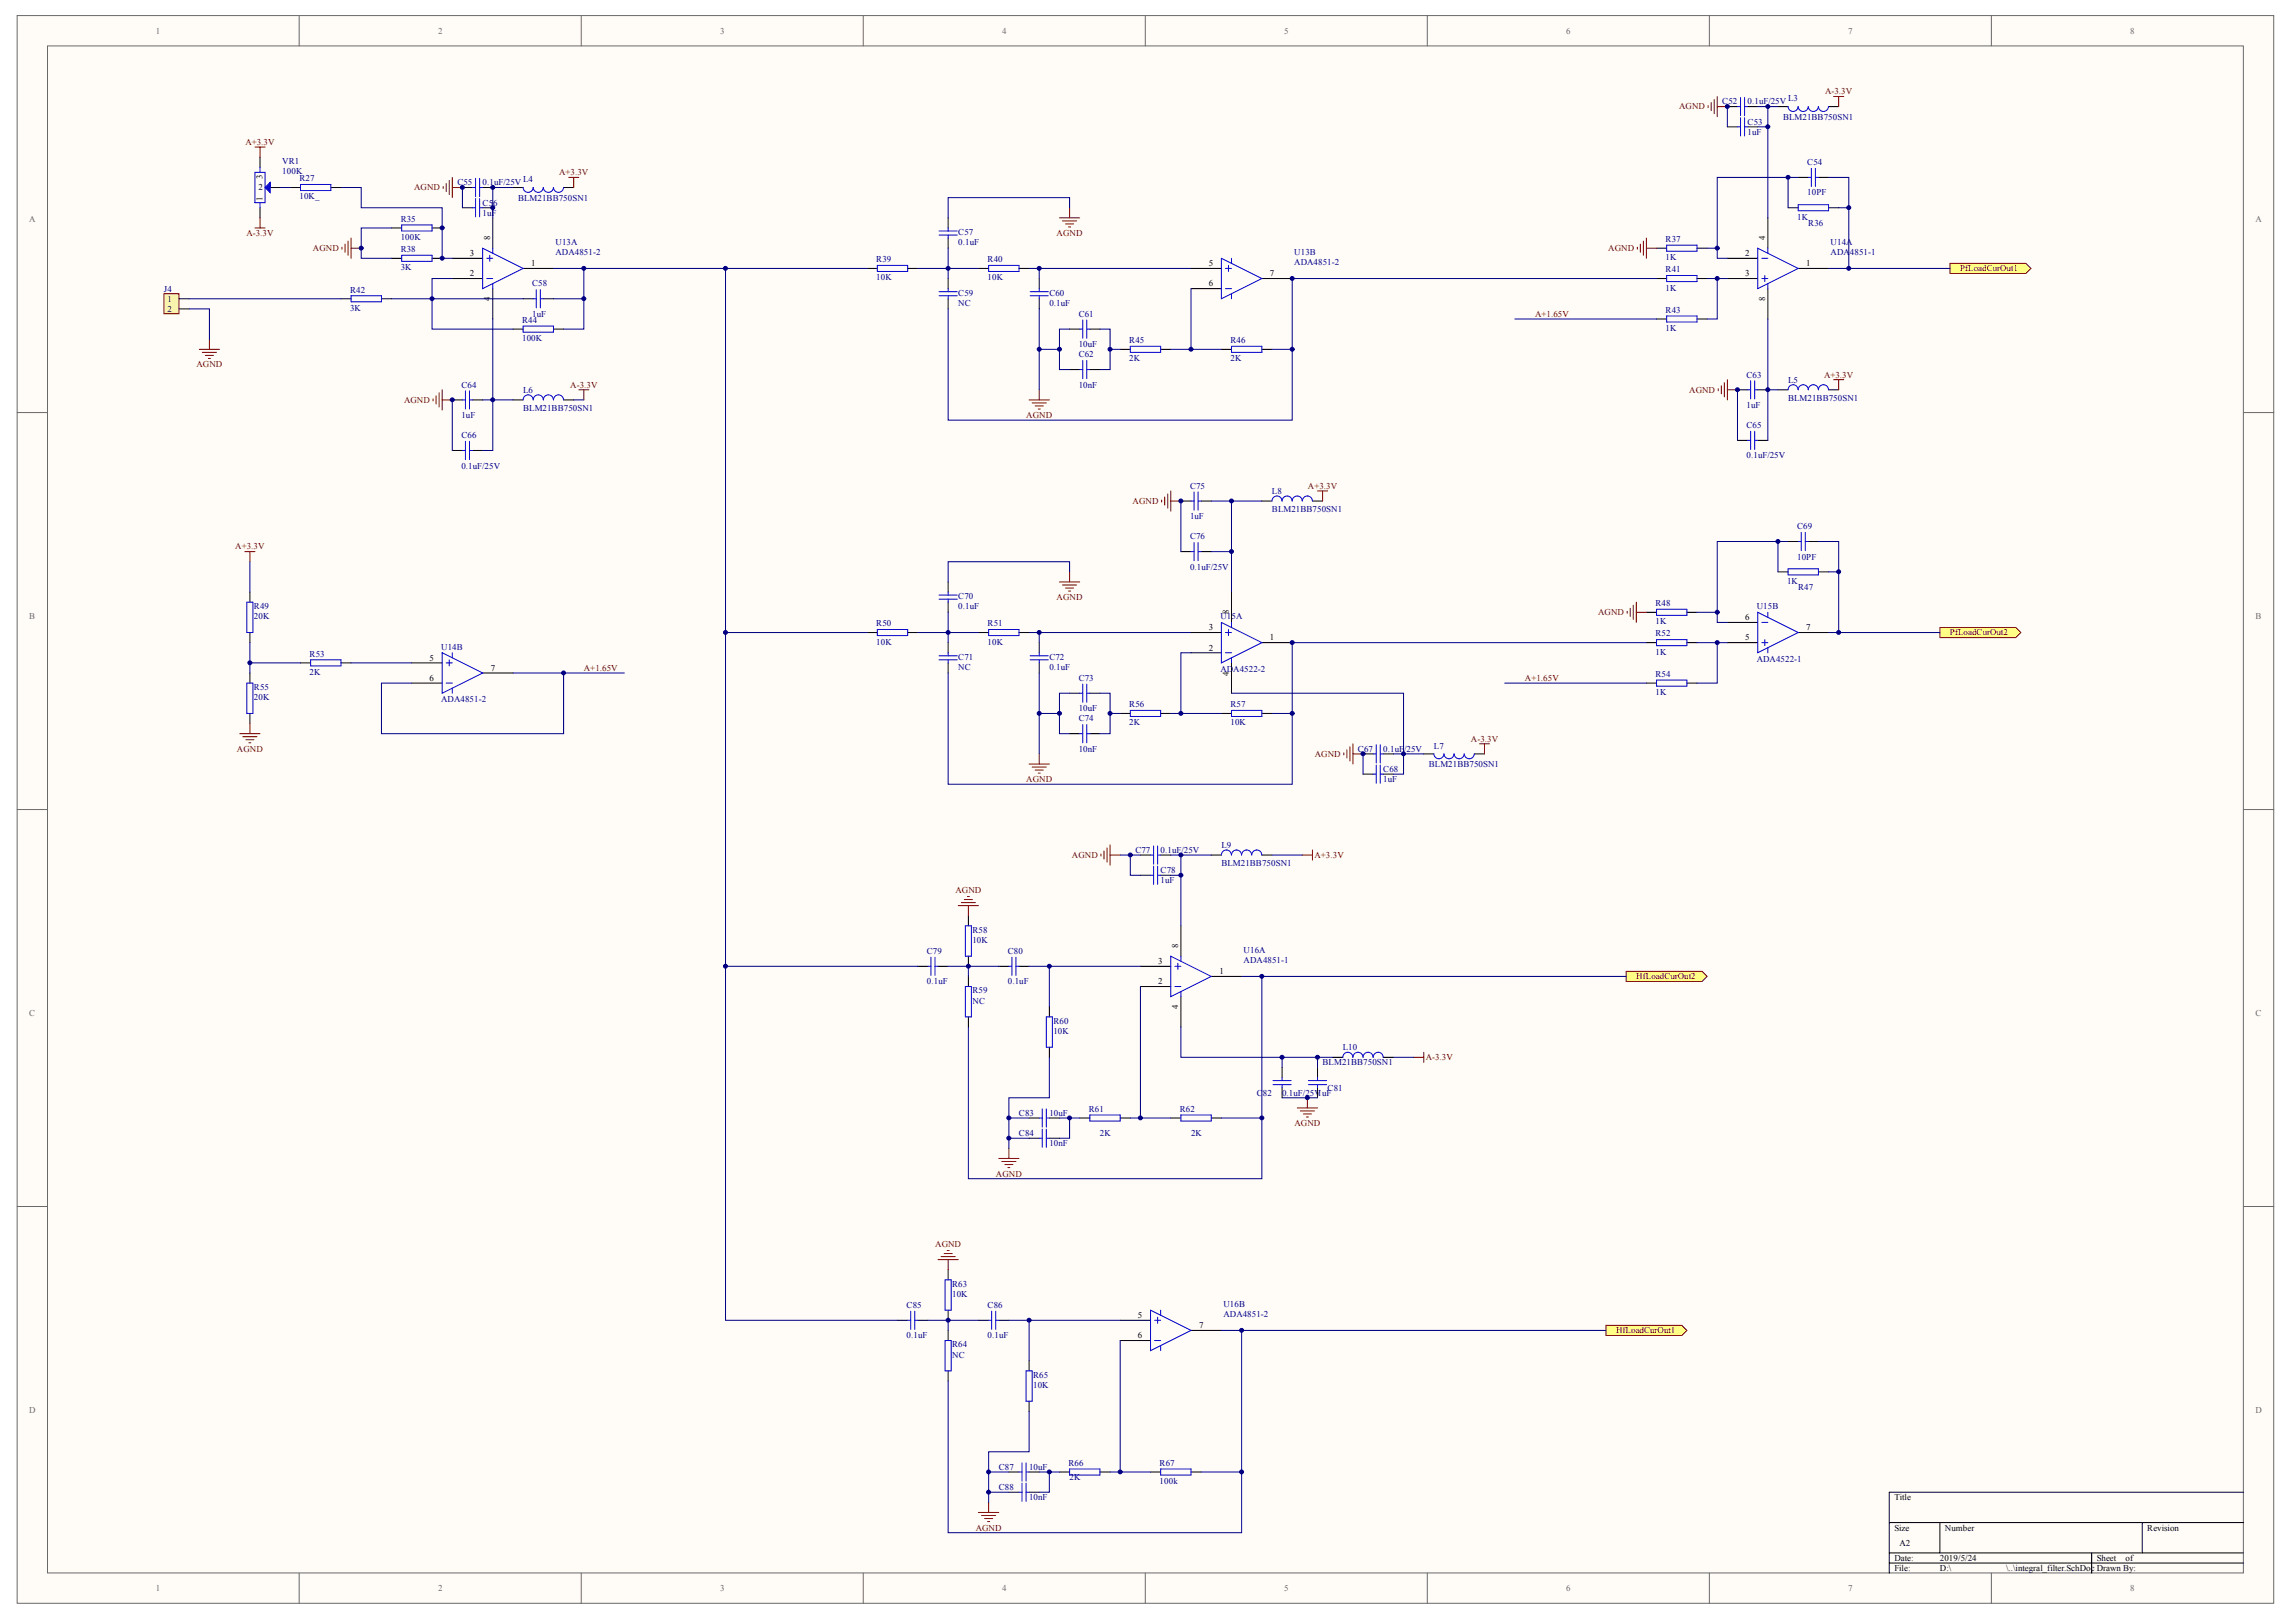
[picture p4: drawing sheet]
<svg xmlns="http://www.w3.org/2000/svg" width="297mm" height="210mm" viewBox="0 0 297 210" stroke-linecap="round" stroke-linejoin="round" font-family="sans-serif">
<defs><g id="words">
<g font-size="1.2" fill="#696969">
<text x="20.2" y="4.4">1</text>
<text x="56.7" y="4.4">2</text>
<text x="93.2" y="4.4">3</text>
<text x="129.6" y="4.4">4</text>
<text x="166.1" y="4.4">5</text>
<text x="202.6" y="4.4">6</text>
<text x="239.1" y="4.4">7</text>
<text x="275.6" y="4.4">8</text>
<text x="3.8" y="28.7">A</text>
<text x="291.8" y="28.7">A</text>
<text x="3.8" y="80.1">B</text>
<text x="291.8" y="80.1">B</text>
<text x="3.8" y="131.5">C</text>
<text x="291.8" y="131.5">C</text>
<text x="3.8" y="182.8">D</text>
<text x="291.8" y="182.8">D</text>
<text x="20.2" y="205.9">1</text>
<text x="56.7" y="205.9">2</text>
<text x="93.2" y="205.9">3</text>
<text x="129.6" y="205.9">4</text>
<text x="166.1" y="205.9">5</text>
<text x="202.6" y="205.9">6</text>
<text x="239.1" y="205.9">7</text>
<text x="275.6" y="205.9">8</text>
</g>
<g font-size="1.2" fill="#800000">
<text x="217.2" y="14.2">AGND</text>
<text x="236.1" y="12.2">A-3.3V</text>
<text x="31.7" y="18.7">A+3.3V</text>
<text x="72.3" y="22.7">A+3.3V</text>
<text x="53.6" y="24.6">AGND</text>
<text x="31.9" y="30.5">A-3.3V</text>
<text x="40.5" y="32.5">AGND</text>
<text x="136.7" y="30.5">AGND</text>
<text x="208.1" y="32.5">AGND</text>
<text x="253.6" y="35.1">PfLoadCurOut1</text>
<text x="198.6" y="41">A+1.65V</text>
<text x="25.4" y="47.5">AGND</text>
<text x="52.3" y="52.1">AGND</text>
<text x="73.8" y="50.2">A-3.3V</text>
<text x="218.5" y="50.8">AGND</text>
<text x="236" y="48.9">A+3.3V</text>
<text x="132.8" y="54.1">AGND</text>
<text x="146.5" y="65.2">AGND</text>
<text x="169.2" y="63.3">A+3.3V</text>
<text x="30.4" y="71.1">A+3.3V</text>
<text x="136.7" y="77.6">AGND</text>
<text x="206.8" y="79.6">AGND</text>
<text x="252.3" y="82.2">PfLoadCurOut2</text>
<text x="75.5" y="86.8">A+1.65V</text>
<text x="197.3" y="88.1">A+1.65V</text>
<text x="190.3" y="96">A-3.3V</text>
<text x="30.7" y="97.3">AGND</text>
<text x="132.8" y="101.2">AGND</text>
<text x="170.1" y="97.9">AGND</text>
<text x="138.7" y="111">AGND</text>
<text x="170.1" y="111">A+3.3V</text>
<text x="123.6" y="115.6">AGND</text>
<text x="211.7" y="126.7">HfLoadCurOut2</text>
<text x="184.5" y="137.2">A-3.3V</text>
<text x="167.5" y="145.7">AGND</text>
<text x="128.8" y="152.3">AGND</text>
<text x="121" y="161.4">AGND</text>
<text x="209.1" y="172.5">HfLoadCurOut1</text>
<text x="126.2" y="198.1">AGND</text>
</g>
<g font-size="1.2" fill="#000080">
<text x="222.8" y="13.5">C52</text>
<text x="226.1" y="13.5">0.1uF/25V</text>
<text x="226.1" y="16.1">C53</text>
<text x="226.1" y="17.4">1uF</text>
<text x="230.7" y="15.5">BLM21BB750SN1</text>
<text x="231.3" y="13.1">L3</text>
<text x="36.5" y="21.2">VR1</text>
<text x="36.5" y="22.5">100K</text>
<text x="38.7" y="23.5">R27</text>
<text x="59.2" y="24">C55</text>
<text x="62.4" y="24">0.1uF/25V</text>
<text x="67.7" y="23.6">L4</text>
<text x="233.8" y="21.4">C54</text>
<text x="38.7" y="25.8">10K_</text>
<text x="51.8" y="28.7">R35</text>
<text x="62.4" y="26.6">C5</text>
<text x="62.4" y="27.9">1uF</text>
<text x="63.8" y="26.6">6</text>
<text x="67" y="25.9">BLM21BB750SN1</text>
<text x="232.5" y="28.4">1K</text>
<text x="233.8" y="25.3">10PF</text>
<text x="233.9" y="29.2">R36</text>
<text x="51.8" y="32.6">R38</text>
<text x="51.8" y="35">3K</text>
<text x="51.8" y="31.1">100K</text>
<text x="71.9" y="31.7">U13A</text>
<text x="71.9" y="33">ADA4851-2</text>
<text x="113.4" y="33.9">R39</text>
<text x="124" y="30.4">C57</text>
<text x="124" y="31.7">0.1uF</text>
<text x="127.8" y="33.9">R40</text>
<text x="167.4" y="33">U13B</text>
<text x="167.4" y="34.3">ADA4851-2</text>
<text x="215.5" y="31.3">R37</text>
<text x="215.5" y="33.7">1K</text>
<text x="215.5" y="35.2">R41</text>
<text x="236.8" y="31.7">U14A</text>
<text x="236.8" y="33">ADA4851-1</text>
<text x="21.2" y="37.7">J4</text>
<text x="45.3" y="37.9">R42</text>
<text x="45.3" y="40.2">3K</text>
<text x="67.5" y="41.8">R44</text>
<text x="68.9" y="37.1">C58</text>
<text x="68.9" y="41">1uF</text>
<text x="113.4" y="36.3">10K</text>
<text x="124" y="38.3">C59</text>
<text x="124" y="39.6">NC</text>
<text x="127.8" y="36.3">10K</text>
<text x="135.8" y="38.3">C60</text>
<text x="135.8" y="39.6">0.1uF</text>
<text x="139.6" y="41">C61</text>
<text x="215.5" y="37.6">1K</text>
<text x="215.5" y="40.5">R43</text>
<text x="67.5" y="44.1">100K</text>
<text x="139.6" y="44.9">10uF</text>
<text x="139.6" y="46.2">C62</text>
<text x="146.1" y="44.4">R45</text>
<text x="146.1" y="46.8">2K</text>
<text x="159.2" y="44.4">R46</text>
<text x="159.2" y="46.8">2K</text>
<text x="215.5" y="42.8">1K</text>
<text x="59.7" y="50.2">C64</text>
<text x="67.7" y="50.8">L6</text>
<text x="67.7" y="53.2">BLM21BB750SN1</text>
<text x="139.6" y="50.2">10nF</text>
<text x="226" y="48.9">C63</text>
<text x="226" y="52.8">1uF</text>
<text x="231.3" y="49.5">L5</text>
<text x="231.3" y="51.9">BLM21BB750SN1</text>
<text x="59.7" y="56.7">C66</text>
<text x="59.7" y="54.1">1uF</text>
<text x="226" y="55.4">C65</text>
<text x="226" y="59.3">0.1uF/25V</text>
<text x="59.7" y="60.6">0.1uF/25V</text>
<text x="154" y="63.3">C75</text>
<text x="164.6" y="63.9">L8</text>
<text x="154" y="69.8">C76</text>
<text x="154" y="67.2">1uF</text>
<text x="164.6" y="66.3">BLM21BB750SN1</text>
<text x="232.5" y="68.5">C69</text>
<text x="124" y="77.5">C70</text>
<text x="154" y="73.7">0.1uF/25V</text>
<text x="231.2" y="75.6">1K</text>
<text x="232.5" y="72.4">10PF</text>
<text x="232.6" y="76.3">R47</text>
<text x="32.9" y="78.8">R49</text>
<text x="32.9" y="80.1">20K</text>
<text x="113.4" y="81.1">R50</text>
<text x="113.4" y="83.4">10K</text>
<text x="124" y="78.8">0.1uF</text>
<text x="127.8" y="81.1">R51</text>
<text x="127.8" y="83.4">10K</text>
<text x="157.9" y="80.1">U15A</text>
<text x="214.2" y="78.4">R48</text>
<text x="214.2" y="80.8">1K</text>
<text x="214.2" y="82.4">R52</text>
<text x="227.3" y="78.8">U15B</text>
<text x="32.9" y="89.3">R55</text>
<text x="40.1" y="85">R53</text>
<text x="40.1" y="87.3">2K</text>
<text x="57.1" y="84.1">U14B</text>
<text x="124" y="85.4">C71</text>
<text x="124" y="86.7">NC</text>
<text x="135.8" y="85.4">C72</text>
<text x="135.8" y="86.7">0.1uF</text>
<text x="139.6" y="88.1">C73</text>
<text x="157.9" y="86.9">ADA4522-2</text>
<text x="214.2" y="84.7">1K</text>
<text x="214.2" y="87.6">R54</text>
<text x="214.2" y="90">1K</text>
<text x="227.3" y="85.6">ADA4522-1</text>
<text x="32.9" y="90.6">20K</text>
<text x="57.1" y="90.9">ADA4851-2</text>
<text x="139.6" y="92">10uF</text>
<text x="139.6" y="93.4">C74</text>
<text x="146.1" y="91.5">R56</text>
<text x="146.1" y="93.9">2K</text>
<text x="159.2" y="91.5">R57</text>
<text x="159.2" y="93.9">10K</text>
<text x="139.6" y="97.3">10nF</text>
<text x="175.7" y="97.3">C67</text>
<text x="179" y="97.3">0.1uF</text>
<text x="179" y="99.9">C68</text>
<text x="179" y="101.2">1uF</text>
<text x="181.6" y="97.3">/25V</text>
<text x="184.9" y="99.2">BLM21BB750SN1</text>
<text x="185.5" y="96.9">L7</text>
<text x="146.9" y="110.4">C77</text>
<text x="150.2" y="110.4">0.1uF/25V</text>
<text x="150.2" y="113">C78</text>
<text x="158" y="109.7">L9</text>
<text x="158" y="112.1">BLM21BB750SN1</text>
<text x="150.2" y="114.3">1uF</text>
<text x="119.9" y="123.5">C79</text>
<text x="125.8" y="120.7">R58</text>
<text x="125.8" y="122">10K</text>
<text x="130.4" y="123.5">C80</text>
<text x="160.9" y="123.3">U16A</text>
<text x="160.9" y="124.6">ADA4851-1</text>
<text x="119.9" y="127.4">0.1uF</text>
<text x="125.8" y="128.6">R59</text>
<text x="125.8" y="129.9">NC</text>
<text x="130.4" y="127.4">0.1uF</text>
<text x="136.3" y="132.5">R60</text>
<text x="136.3" y="133.8">10K</text>
<text x="171.1" y="137.9">BLM21BB750SN1</text>
<text x="173.7" y="135.9">L10</text>
<text x="140.9" y="143.9">R61</text>
<text x="152.6" y="143.9">R62</text>
<text x="162.6" y="141.8">C</text>
<text x="163.4" y="141.8">82</text>
<text x="165.9" y="141.8">0.1uF/25V1uF</text>
<text x="171.8" y="141.1">C81</text>
<text x="131.8" y="144.4">C83</text>
<text x="131.8" y="147">C84</text>
<text x="135.8" y="144.4">10uF</text>
<text x="135.8" y="148.3">10nF</text>
<text x="142.3" y="147">2K</text>
<text x="154.1" y="147">2K</text>
<text x="123.2" y="166.5">R63</text>
<text x="123.2" y="167.8">10K</text>
<text x="117.3" y="169.3">C85</text>
<text x="117.3" y="173.2">0.1uF</text>
<text x="127.8" y="169.3">C86</text>
<text x="127.8" y="173.2">0.1uF</text>
<text x="158.3" y="169.1">U16B</text>
<text x="158.3" y="170.4">ADA4851-2</text>
<text x="123.2" y="174.4">R64</text>
<text x="123.2" y="175.7">NC</text>
<text x="133.7" y="178.3">R65</text>
<text x="133.7" y="179.6">10K</text>
<text x="129.2" y="190.2">C87</text>
<text x="133.1" y="190.2">10uF</text>
<text x="138.2" y="189.7">R66</text>
<text x="138.4" y="191.5">2K</text>
<text x="150" y="189.7">R67</text>
<text x="129.2" y="192.8">C88</text>
<text x="133.1" y="194.1">10nF</text>
<text x="150" y="192">100k</text>
</g>
<g font-size="1.2">
<text x="33.4" y="24.6">2</text>
<text x="60.8" y="33.1">3</text>
<text x="60.8" y="35.8">2</text>
<text x="68.7" y="34.5">1</text>
<text x="156.4" y="34.5">5</text>
<text x="164.3" y="35.8">7</text>
<text x="225.8" y="35.8">3</text>
<text x="225.8" y="33.1">2</text>
<text x="233.7" y="34.5">1</text>
<text x="21.7" y="39">1</text>
<text x="21.7" y="40.3">2</text>
<text x="156.4" y="37.1">6</text>
<text x="156.4" y="81.6">3</text>
<text x="164.3" y="82.9">1</text>
<text x="225.8" y="82.9">5</text>
<text x="225.8" y="80.3">6</text>
<text x="233.7" y="81.6">7</text>
<text x="55.6" y="85.5">5</text>
<text x="55.6" y="88.1">6</text>
<text x="63.5" y="86.8">7</text>
<text x="156.4" y="84.2">2</text>
<text x="149.8" y="124.8">3</text>
<text x="149.8" y="127.4">2</text>
<text x="157.8" y="126.1">1</text>
<text x="147.2" y="170.6">5</text>
<text x="147.2" y="173.2">6</text>
<text x="155.1" y="171.9">7</text>
<text x="245.1" y="194.1">Title</text>
<text x="245.1" y="198.1">Size</text>
<text x="245.1" y="202">Date:</text>
<text x="245.1" y="203.3">File:</text>
<text x="245.7" y="200">A2</text>
<text x="251" y="202">2019/5/24</text>
<text x="251" y="203.3">D:\</text>
<text x="251.6" y="198.1">Number</text>
<text x="259.5" y="203.3">\..\integral_filter.SchDoc Drawn By:</text>
<text x="271.3" y="202">Sheet</text>
<text x="275" y="202">of</text>
<text x="277.8" y="198.1">Revision</text>
</g>
<g font-size="1.1">
<text x="34" y="23.2" transform="rotate(-90 34 23.2)">3</text>
<text x="34" y="26" transform="rotate(-90 34 26)">1</text>
<text x="63.4" y="31.1" transform="rotate(-90 63.4 31.1)">8</text>
<text x="228.4" y="31.1" transform="rotate(-90 228.4 31.1)">4</text>
<text x="63.4" y="39" transform="rotate(-90 63.4 39)">4</text>
<text x="228.4" y="39" transform="rotate(-90 228.4 39)">8</text>
<text x="159" y="79.5" transform="rotate(-90 159 79.5)">8</text>
<text x="159" y="87.4" transform="rotate(-90 159 87.4)">4</text>
<text x="152.4" y="122.7" transform="rotate(-90 152.4 122.7)">8</text>
<text x="152.4" y="130.6" transform="rotate(-90 152.4 130.6)">4</text>
</g>
</g></defs>
<g fill="#fffcf8" stroke="#696969" stroke-width=".13">
<path d="M2.2 2h292v205.5h-292z"/>
<path d="M6.1 5.9h284.1v197.7h-284.1z"/>
</g>
<g fill="none" stroke="#696969" stroke-width=".13">
<path d="M38.7 2v3.9M75.2 2v3.9M111.7 2v3.9M148.2 2v3.9M184.7 2v3.9M221.1 2v3.9M257.6 2v3.9M2.2 53.4h3.9M290.2 53.4h4M2.2 104.8h3.9M290.2 104.8h4M2.2 156.1h3.9"/>
<path d="M290.2 156.1h4M38.7 203.6v3.9M75.2 203.6v3.9M111.7 203.6v3.9M148.2 203.6v3.9M184.7 203.6v3.9M221.1 203.6v3.9M257.6 203.6v3.9"/>
</g>
<g fill="none" stroke="#000" stroke-width=".13">
<path d="M44.1 38.7h1.3M49.3 38.7h1.4M50.7 33.4h1.3M50.7 29.5h1.3M55.9 33.4h1.3M55.9 29.5h1.3M58.5 33.4h3.9M58.5 36h3.9M59.8 24.3h1.3M59.8 26.9h1.3M62.4 24.3h1.4M62.4 26.9h1.4"/>
<path d="M63.8 28.2v3.9M63.8 37.4v3.9M66.4 24.3h1.3M67.7 38.7h1.3M67.7 34.7h3.9M70.3 38.7h1.3M72.9 24.3h1.3M112.2 34.7h1.3M117.4 34.7h1.3M122.7 36v1.4M122.7 38.7v1.3M126.6 34.7h1.3"/>
<path d="M131.8 34.7h1.3M58.5 51.8h1.3M58.5 58.3h1.3M61.1 51.8h1.3M61.1 58.3h1.3M66.4 42.6h1.3M66.4 51.8h1.3M71.6 42.6h1.3M72.9 51.8h1.3M144.9 45.2h1.3M150.2 45.2h1.3M158 45.2h1.3"/>
<path d="M163.3 45.2h1.3M244.4 197h45.8M251 197v4M277.2 197v4M290.2 193.1h-45.8v10.5M244.4 201h45.8M244.4 202.3h45.8M270.6 201v2.6"/>
</g>
<g fill="none" stroke="#00f" stroke-width=".13">
<path d="M45.4 38.3h3.9v.8h-3.9zM52 29.1h3.9v.8h-3.9zM52 33h3.9v.8h-3.9zM61.1 24.3h.4M61.1 26.9h.4M61.5 23.1v2.3M61.5 25.7v2.4M62 24.3h.4M62 23.1v2.3M62 25.7v2.4M62 26.9h.4M62.4 32.1l5.3 2.6-5.3 2.7z"/>
<path d="M63 36h.8M63 33.4h.8M63.4 33v.8M63.8 32.1v.7M63.8 36.7v.7M69 38.7h.4M69.4 37.5v2.3M69.9 38.7h.4M69.9 37.5v2.3M72.9 24.3a.66 .66 0 0 1-.7 .6 .66 .66 0 0 1-.6-.6 .66 .66 0 0 1-.7 .6 .66 .66 0 0 1-.6-.6 .66 .66 0 0 1-.7 .6 .66 .66 0 0 1-.6-.6 .65 .65 0 0 1-.7 .6 .65 .65 0 0 1-.6-.6M113.5 34.3h3.9v.8h-3.9zM121.5 38.3h2.3"/>
<path d="M121.5 37.7h2.3M122.7 37.4v.3M122.7 38.3v.4M127.9 34.3h3.9v.8h-3.9zM59.8 58.3h.4M59.8 51.8h.4M60.2 50.6v2.3M60.2 57.1v2.4M60.7 58.3h.4M60.7 50.6v2.3M60.7 57.1v2.4M60.7 51.8h.4"/>
<path d="M67.7 42.2h3.9v.8h-3.9zM72.9 51.8a.65 .65 0 0 0-.7-.7 .65 .65 0 0 0-.6 .7 .65 .65 0 0 0-.7-.7 .65 .65 0 0 0-.6 .7 .65 .65 0 0 0-.7-.7 .65 .65 0 0 0-.6 .7 .65 .65 0 0 0-.7-.7 .65 .65 0 0 0-.6 .7M146.2 44.8h4v.8h-4zM159.3 44.8h4v.8h-4z"/>
</g>
<g fill="none" stroke="#800000" stroke-width=".13">
<path d="M44.2 32v.3M44.6 31.6v1M45 31.2v1.8M45.4 30.8v2.6M45.4 32.1h1.3M57.3 24.1v.3M57.7 23.7v1.1M58.1 23.4v1.8M58.5 23v2.6M58.5 24.3h1.3M56 51.6v.3M56.4 51.2v1.1"/>
<path d="M56.8 50.8v1.9M57.2 50.4v2.7M57.2 51.8h1.3M133.1 51.8h2.7M133.5 52.1h1.9M133.9 52.5h1.1M134.3 52.9h.3M134.4 50.4v1.4"/>
</g>
<path d="M252.3 34.1h9.8l.6 .6-.6 .7h-9.8z" fill-rule="evenodd" fill="#ffff80" stroke="#800000" stroke-width=".13"/>
<g fill="none" stroke="#000" stroke-width=".13">
<path d="M223.5 13.8h1.3M223.5 16.4h1.3M226.1 13.8h1.3M226.1 16.4h1.3M230 13.8h1.3M236.6 13.8h1.3M154.1 34.7h3.9M154.1 37.4h3.9M163.3 36h3.9M214.3 32.1h1.3M214.3 36h1.3M219.5 32.1h1.4"/>
<path d="M219.5 36h1.4M223.5 36h3.9M223.5 33.4h3.9M228.7 28.2v3.9M228.7 37.4v3.9M231.3 26.9h1.3M232.6 34.7h4M232.6 23h1.3M235.3 23h1.3M236.6 26.9h1.3M214.3 41.3h1.3M219.5 41.3h1.4"/>
<path d="M224.8 50.4h1.3M224.8 57h1.3M227.4 50.4h1.3M227.4 57h1.3M230 50.4h1.3M236.6 50.4h1.3"/>
</g>
<g fill="none" stroke="#00f" stroke-width=".13">
<path d="M224.8 13.8h.4M224.8 16.4h.4M225.2 12.6v2.4M225.2 15.2v2.4M225.7 13.8h.4M225.7 12.6v2.4M225.7 15.2v2.4M225.7 16.4h.4M232.6 13.8a.65 .65 0 0 1-.6 .6 .65 .65 0 0 1-.7-.6M235.2 13.8a.66 .66 0 0 1-.6 .6 .66 .66 0 0 1-.7-.6 .65 .65 0 0 1-.6 .6 .65 .65 0 0 1-.7-.6M236.6 13.8a.65 .65 0 0 1-.7 .6 .65 .65 0 0 1-.6-.6M158 33.4l5.3 2.6-5.3 2.7z"/>
<path d="M158.5 37.4h.8M158.5 34.7h.8M158.9 34.3v.8M159.3 33.4v.7M159.3 38v.7M215.6 31.7h3.9v.8h-3.9zM215.6 35.7h3.9v.7h-3.9zM227.4 32.1l5.2 2.6-5.2 2.7zM227.9 33.4h.8M227.9 36h.8M228.3 35.7v.7M228.7 32.1v.7"/>
<path d="M228.7 36.7v.7M232.6 26.5h4v.8h-4zM233.9 23h.4M234.3 21.8v2.3M234.9 23h.4M234.9 21.8v2.3M215.6 40.9h3.9v.8h-3.9zM226.1 57h.4M226.1 50.4h.4M226.5 49.3v2.3M226.5 55.8v2.4M227 57h.4"/>
<path d="M227 49.3v2.3M227 55.8v2.4M227 50.4h.4M232.6 50.4a.65 .65 0 0 0-.6-.6 .65 .65 0 0 0-.7 .6M235.2 50.4a.65 .65 0 0 0-.6-.6 .65 .65 0 0 0-.7 .6 .65 .65 0 0 0-.6-.6 .65 .65 0 0 0-.7 .6M236.6 50.4a.65 .65 0 0 0-.7-.6 .65 .65 0 0 0-.6 .6"/>
</g>
<g fill="none" stroke="#800000" stroke-width=".13">
<path d="M221 13.7v.2M221.4 13.3v1M221.8 12.9v1.8M222.2 12.5v2.6M222.2 13.8h1.3M237.2 12.5h1.3M237.9 12.5v1.3M73.6 23h1.3M74.2 23v1.3M211.8 32v.3M212.2 31.6v1M212.6 31.2v1.8"/>
<path d="M213 30.8v2.6M213 32.1h1.3M74.9 50.4h1.3M75.5 50.4v1.4M222.3 50.3v.3M222.7 49.9v1.1M223.1 49.5v1.9M223.5 49.1v2.7M223.5 50.4h1.3M237.2 49.1h1.3M237.9 49.1v1.3"/>
</g>
<path d="M251 81.2h9.8l.6 .7-.6 .6h-9.8z" fill-rule="evenodd" fill="#ffff80" stroke="#800000" stroke-width=".13"/>
<g fill="none" stroke="#000" stroke-width=".13">
<path d="M122.7 28.2v1.3M122.7 30.8v1.3M122.7 75.3v1.3M122.7 77.9v1.3M152.8 64.8h1.3M152.8 71.4h1.3M155.4 64.8h1.3M155.4 71.4h1.3M159.3 76.6v3.9M163.3 64.8h1.3M169.8 64.8h1.3M213 79.2h1.3"/>
<path d="M218.2 79.2h1.3M230 74h1.3M231.3 70.1h1.3M233.9 70.1h1.4M235.3 74h1.3M53.3 85.8h3.9M53.3 88.4h3.9M62.4 87.1h4M112.2 81.9h1.3M117.4 81.9h1.3M122.7 83.2v1.3M122.7 85.8v1.3"/>
<path d="M126.6 81.9h1.3M131.8 81.9h1.3M144.9 92.3h1.3M150.2 92.3h1.3M154.1 81.9h3.9M154.1 84.5h3.9M158 92.3h1.3M159.3 85.8v3.9M163.3 83.2h3.9M163.3 92.3h1.3M176.3 97.6h1.4M179 97.6h1.3"/>
<path d="M184.2 97.6h1.3M190.7 97.6h1.4M213 83.2h1.3M213 88.4h1.3M218.2 83.2h1.3M218.2 88.4h1.3M176.3 100.2h1.4M179 100.2h1.3"/>
</g>
<g fill="none" stroke="#00f" stroke-width=".13">
<path d="M121.5 29.9h2.3M121.5 30.4h2.3M122.7 29.5v.4M122.7 30.4v.4M121.5 77h2.3M121.5 77.5h2.3M122.7 76.6v.4M122.7 77.5v.4M154.1 71.4h.4M154.1 64.8h.4M154.5 63.7v2.3M154.5 70.2v2.4"/>
<path d="M155 71.4h.4M155 63.7v2.3M155 70.2v2.4M155 64.8h.4M167.2 64.8a.65 .65 0 0 0-.7-.6 .65 .65 0 0 0-.6 .6 .65 .65 0 0 0-.7-.6 .65 .65 0 0 0-.6 .6M169.8 64.8a.65 .65 0 0 0-.7-.6 .65 .65 0 0 0-.6 .6 .65 .65 0 0 0-.7-.6 .65 .65 0 0 0-.6 .6M214.3 78.8h3.9v.8h-3.9zM231.3 73.6h4v.8h-4zM232.6 70.1h.4M233 68.9v2.4M233.6 70.1h.3M233.6 68.9v2.4"/>
<path d="M57.2 84.5l5.2 2.6-5.2 2.6zM57.7 88.4h.8M57.7 85.8h.8M58.1 85.4v.8M58.5 84.5v.6M58.5 89.1v.6M113.5 81.5h3.9v.7h-3.9zM121.5 84.9h2.3M121.5 85.4h2.3M122.7 84.5v.4M122.7 85.4v.4M127.9 81.5h3.9v.7h-3.9z"/>
<path d="M146.2 91.9h4v.8h-4zM158 80.5l5.3 2.7-5.3 2.6zM158.5 84.5h.8M158.5 81.9h.8M158.9 81.5v.7M159.3 91.9h4v.8h-4zM159.3 80.5v.7M159.3 85.1v.7M177.7 97.6h.3M178 96.4v2.3M178 99v2.4M178.6 97.6h.4"/>
<path d="M178.6 96.4v2.3M178.6 99v2.4M186.8 97.6a.65 .65 0 0 1-.6 .6 .65 .65 0 0 1-.7-.6M188.1 97.6a.65 .65 0 0 1-.6 .6 .65 .65 0 0 1-.7-.6M189.4 97.6a.65 .65 0 0 1-.6 .6 .65 .65 0 0 1-.7-.6M190.7 97.6a.65 .65 0 0 1-.6 .6 .65 .65 0 0 1-.7-.6M214.3 82.8h3.9v.8h-3.9zM214.3 88h3.9v.8h-3.9zM177.7 100.2h.3M178.6 100.2h.4"/>
</g>
<g fill="none" stroke="#800000" stroke-width=".13">
<path d="M137.1 28.2h2.6M137.5 28.6h1.8M137.9 29h1M138.2 29.4h.3M138.4 26.9v1.3M137.1 75.3h2.6M137.5 75.7h1.8M137.9 76.1h1M138.2 76.5h.3M138.4 74v1.3M150.3 64.7v.3M150.7 64.3v1.1"/>
<path d="M151.1 63.9v1.9M151.5 63.5v2.7M151.5 64.8h1.3M170.5 63.5h1.3M171.1 63.5v1.3M210.5 79.1v.3M210.9 78.7v1.1M211.3 78.3v1.9M211.7 77.9v2.6M211.7 79.2h1.3M133.1 98.9h2.7M133.5 99.3h1.9"/>
<path d="M133.9 99.7h1.1M134.4 97.6v1.3M173.9 97.4v.3M174.2 97v1.1M174.6 96.6v1.9M175 96.3v2.6M175 97.6h1.3M191.4 96.3h1.3M192.1 96.3v1.3M134.3 100h.3"/>
</g>
<path d="M21.2 38h2v2.6h-2z" fill="#ffffb0" stroke="#800000" stroke-width=".13"/>
<g fill="none" stroke="#000" stroke-width=".13">
<path d="M23.2 38.7h1.3M23.2 40h1.3M125.3 118.5v1.3M147.5 110.7h1.3M147.5 113.3h1.3M150.2 110.7h1.3M150.2 113.3h1.3M152.8 119.8v3.9M156.7 110.7h1.3M163.3 110.7h1.3M118.7 125h1.3M121.4 125h1.3"/>
<path d="M125.3 123.7v1.3M125.3 126.4v1.3M125.3 131.6v1.3M129.2 125h1.3M131.8 125h1.3M135.8 130.3v1.3M135.8 135.5v1.3M147.5 125h4M147.5 127.7h4M152.8 129v3.9M156.7 126.4h3.9M165.9 138.1v1.3"/>
<path d="M170.5 138.1v1.3M172.4 136.8h1.3M179 136.8h1.3M139.7 144.7h1.3M144.9 144.7h1.3M151.5 144.7h1.3M156.7 144.7h1.3M165.9 140.8v1.3M170.5 140.8v1.3"/>
</g>
<g fill="none" stroke="#800000" stroke-width=".13">
<path d="M25.8 45.2h2.6M26.2 45.6h1.8M26.6 46h1M27 46.4h.2M27.1 43.9v1.3M124 117.2h2.6M124.4 116.8h1.8M124.8 116.4h1M125.2 116h.2M125.3 117.2v1.3M142.4 110.5v.3M142.8 110.1v1.1"/>
<path d="M143.2 109.7v1.9M143.6 109.3v2.7M143.6 110.7h1.3M168.5 110.7h1.3M169.8 110v1.3M182.9 136.8h1.3M184.2 136.2v1.3M129.2 149.9h2.6M129.6 150.3h1.8M130 150.7h1M130.4 151.1h.3M130.5 148.6v1.3"/>
<path d="M167.8 143.4h2.7M168.2 143.8h1.9M168.6 144.2h1.1M169 144.6h.3M169.1 142.1v1.3"/>
</g>
<g fill="none" stroke="#00f" stroke-width=".13">
<path d="M124.9 119.8h.8v3.9h-.8zM148.8 110.7h.4M148.8 113.3h.4M149.2 109.5v2.3M149.2 112.1v2.3M149.8 110.7h.4M149.8 109.5v2.3M149.8 112.1v2.3M149.8 113.3h.4M163.2 110.7a.65 .65 0 0 0-.6-.7 .65 .65 0 0 0-.7 .7 .65 .65 0 0 0-.6-.7 .65 .65 0 0 0-.7 .7 .65 .65 0 0 0-.6-.7 .65 .65 0 0 0-.7 .7 .65 .65 0 0 0-.6-.7 .65 .65 0 0 0-.7 .7M120 125h.4M120.4 123.9v2.3"/>
<path d="M121 125h.4M121 123.9v2.3M124.9 127.7h.8v3.9h-.8zM130.5 125h.4M130.9 123.9v2.3M131.4 125h.4M131.4 123.9v2.3M135.4 131.6h.7v3.9h-.7zM151.5 123.7l5.2 2.7-5.2 2.6zM152 127.7h.8M152 125h.8M152.4 124.7v.7"/>
<path d="M152.8 123.7v.7M152.8 128.3v.7M164.7 139.8h2.3M165.9 139.4v.4M169.3 139.8h2.3M170.5 139.4v.4M175 136.8a.65 .65 0 0 0-.6-.6 .65 .65 0 0 0-.7 .6M177.6 136.8a.65 .65 0 0 0-.6-.6 .65 .65 0 0 0-.7 .6 .65 .65 0 0 0-.6-.6 .65 .65 0 0 0-.7 .6M178.9 136.8a.65 .65 0 0 0-.6-.6 .65 .65 0 0 0-.6 .6M141 144.3h3.9v.8h-3.9zM152.8 144.3h3.9v.8h-3.9zM164.7 140.4h2.3"/>
<path d="M165.9 140.4v.4M169.3 140.4h2.3M170.5 140.4v.4"/>
</g>
<path d="M210.4 125.7h9.8l.7 .7-.7 .6h-9.8z" fill-rule="evenodd" fill="#ffff80" stroke="#800000" stroke-width=".13"/>
<g fill="none" stroke="#000" stroke-width=".13">
<path d="M133.1 144.7h1.3M133.1 147.3h1.3M135.8 144.7h1.3M135.8 147.3h1.3M116.1 170.9h1.3M118.7 170.9h1.3M122.7 164.3v1.3M122.7 169.6v1.3M122.7 172.2v1.3M122.7 177.4v1.3M126.6 170.9h1.3M129.2 170.9h1.3"/>
<path d="M133.1 176.1v1.3M144.9 170.9h3.9M144.9 173.5h3.9M154.1 172.2h3.9M133.1 181.3v1.3M137.1 190.5h1.3M142.3 190.5h1.3M148.8 190.5h1.4M154.1 190.5h1.3"/>
</g>
<g fill="none" stroke="#00f" stroke-width=".13">
<path d="M134.4 144.7h.4M134.4 147.3h.4M134.8 143.5v2.4M134.8 146.1v2.4M135.4 144.7h.4M135.4 143.5v2.4M135.4 146.1v2.4M135.4 147.3h.4M117.4 170.9h.4M117.8 169.7v2.3M118.3 170.9h.4M118.3 169.7v2.3"/>
<path d="M122.3 173.5h.8v3.9h-.8zM122.3 165.6h.8v4h-.8zM127.9 170.9h.4M128.3 169.7v2.3M128.8 170.9h.4M128.8 169.7v2.3M132.7 177.4h.8v3.9h-.8zM148.8 169.6l5.3 2.6-5.3 2.6zM149.4 173.5h.8M149.4 170.9h.8M149.8 170.5v.8M150.2 169.6v.6"/>
<path d="M150.2 174.1v.7M138.4 190.1h3.9v.8h-3.9zM150.2 190.1h3.9v.8h-3.9z"/>
</g>
<path d="M121.4 163h2.6M121.7 162.6h1.9M122.1 162.2h1.1M122.5 161.8h.3M122.7 163v1.3M126.6 195.7h2.6M127 196.1h1.8M127.4 196.5h1M127.8 196.9h.2M127.9 194.4v1.3" fill="none" stroke="#800000" stroke-width=".13"/>
<path d="M207.8 171.5h9.8l.6 .7-.6 .6h-9.8z" fill-rule="evenodd" fill="#ffff80" stroke="#800000" stroke-width=".13"/>
<g fill="none" stroke="#000" stroke-width=".13">
<path d="M33.6 20.3v1.3M33.6 26.9v1.3M34.9 24.3h1.4M37.6 24.3h1.3M42.8 24.3h1.3M134.4 36v1.4M134.4 38.7v1.3M138.4 42.6h1.3M138.4 47.8h1.3M141 42.6h1.3M141 47.8h1.3M32.3 76.6v1.3"/>
<path d="M32.3 81.9v1.3M32.3 87.1v1.3M32.3 92.3v1.3M38.9 85.8h1.3M44.1 85.8h1.3M134.4 83.2v1.3M134.4 85.8v1.3M138.4 89.7h1.3M138.4 94.9h1.3M141 89.7h1.3M141 94.9h1.3M223.5 83.2h3.9"/>
<path d="M223.5 80.5h3.9M232.6 81.9h4M130.5 190.5h1.3M130.5 193.1h1.3M133.1 190.5h1.3M133.1 193.1h1.3"/>
</g>
<g fill="none" stroke="#00f" stroke-width=".13">
<path d="M33 22.3h1.3v3.9h-1.3zM33.6 21.6v.7M33.6 26.2v.7M38.9 23.9h3.9v.8h-3.9zM133.3 37.7h2.3M133.3 38.3h2.3M134.4 37.4v.3M134.4 38.3v.4M139.7 42.6h.4M139.7 47.8h.4M140.1 41.4v2.4M140.1 46.6v2.4"/>
<path d="M140.6 42.6h.4M140.6 41.4v2.4M140.6 46.6v2.4M140.6 47.8h.4M31.9 77.9h.8v4h-.8zM227.4 79.2l5.2 2.7-5.2 2.6zM228.7 79.2v.7M31.9 88.4h.8v3.9h-.8zM40.2 85.4h3.9v.8h-3.9zM133.3 85.4h2.3M133.3 84.9h2.3M134.4 84.5v.4"/>
<path d="M134.4 85.4v.4M139.7 89.7h.4M139.7 94.9h.4M140.1 88.5v2.4M140.1 93.8v2.3M140.6 88.5v2.4M140.6 93.8v2.3M140.6 89.7h.4M140.6 94.9h.4M227.9 80.5h.8M227.9 83.2h.8M228.3 82.8v.8"/>
<path d="M228.7 83.8v.7M131.8 190.5h.4M131.8 193.1h.4M132.2 189.3v2.4M132.2 191.9v2.4M132.7 190.5h.4M132.7 189.3v2.4M132.7 191.9v2.4M132.7 193.1h.4"/>
</g>
<path d="M33 19h1.3M33.6 19v1.3M33 29.5h1.3M33.6 28.2v1.3M31.7 71.4h1.3M32.3 71.4v1.3M31 94.9h2.6M31.4 95.3h1.8M31.8 95.7h1.1M32.2 96.1h.3M32.3 93.6v1.3" fill="none" stroke="#800000" stroke-width=".13"/>
<g fill="none" stroke="#000080" stroke-width=".13">
<path d="M223.5 13.8v2.6M227.4 13.8h2.6M228.7 13.8v2.6h-1.3M228.7 16.4v11.8M24.5 40h2.6v3.9M24.5 38.7h19.6M36.3 24.3h1.3M44.1 24.3h2.6v2.6h10.5v6.5h1.3M50.7 29.5h-4v3.9h4M50.7 38.7h17M58.5 36h-2.6v6.6h10.5M59.8 24.3v2.6"/>
<path d="M66.4 24.3h-2.6v3.9M71.6 34.7h40.6M75.5 34.7v4h-3.9M75.5 38.7v3.9h-2.6M93.9 34.7v47.2h18.3M122.7 40v14.4h44.5v-9.2h-2.6M122.7 32.1v2.6h-4M126.6 34.7h-3.9v1.3M133.1 34.7h21M134.4 34.7v1.3M134.4 40v10.4M138.4 26.9v-1.3h-15.7v2.6"/>
<path d="M154.1 37.4v7.8M214.3 36h-47.1v9.2M220.9 32.1h1.3v1.3h1.3M220.9 36h2.6M222.2 36v5.3h-1.3M231.3 23v3.9M232.6 23h-10.4v9.1M236.6 23h2.6v3.9M236.6 34.7h15.7M237.9 26.9h1.3v7.8M58.5 51.8v6.5M63.8 41.3v10.5h-1.4"/>
<path d="M66.4 51.8h-2.6v6.5h-1.4M74.2 51.8h1.3M137.1 45.2v2.6h1.3M138.4 42.6h-1.3v2.6h-2.7M142.3 42.6h1.3v5.2h-1.3M143.6 45.2h1.3M151.5 45.2h6.5M196 41.3h18.3M224.8 50.4v6.6M228.7 41.3v9.1h1.3M228.7 50.4v6.6M32.3 72.7v3.9"/>
<path d="M122.7 79.2v2.7h-4M138.4 74v-1.3h-15.7v2.6M152.8 64.8v6.6M156.7 64.8h6.6M159.3 64.8v6.6h-2.6M159.3 71.4v5.2M219.5 79.2h2.7v1.3h1.3M230 70.1v3.9M231.3 70.1h-9.1v9.1M235.3 70.1h2.6v3.9M236.6 74h1.3v7.9M32.3 83.2v3.9"/>
<path d="M32.3 85.8h6.6M45.4 85.8h7.9M66.4 87.1h6.5v7.8h-23.6v-6.5h4M72.9 87.1h7.9M93.9 81.9v43.1h24.8M126.6 81.9h-3.9v1.3M133.1 81.9h21M134.4 81.9v1.3M134.4 87.1v10.5M137.1 92.3v2.6h1.3M138.4 89.7h-1.3v2.6h-2.7M142.3 89.7h1.3v5.2h-1.3"/>
<path d="M143.6 92.3h1.3M151.5 92.3h6.5M154.1 84.5h-1.3v7.8M159.3 89.7h22.3v10.5h-1.3M164.6 92.3h2.6M176.3 97.6v2.6M180.3 97.6h3.9M194.7 88.4h18.3M213 83.2h-45.8v18.3h-44.5v-14.4M219.5 83.2h4M222.2 83.2v5.2h-2.7M236.6 81.9h14.4"/>
<path d="M144.9 110.7h2.6M146.2 110.7v2.6h1.3M151.5 110.7h5.2M152.8 110.7v2.6h-1.3M152.8 113.3v6.5M164.6 110.7h3.9M93.9 125v45.9h22.2M122.7 125h6.5M125.3 132.9v19.6h38v-7.8M125.3 125v1.4M133.1 125h2.7v5.3M135.8 136.8v5.3h-5.3v6.5"/>
<path d="M135.8 125h11.7M147.5 127.7v17M152.8 132.9v3.9h17.7v1.3M160.6 126.4h49.8M163.3 126.4v18.3h-5.3M165.9 136.8v1.3M170.5 136.8h1.9M180.3 136.8h2.6M130.5 144.7h2.6M130.5 147.3h2.6M137.1 144.7h2.6M138.4 144.7v2.6h-1.3"/>
<path d="M146.2 144.7h5.3M165.9 142.1h4.6M120 170.9h6.6M122.7 178.7v19.6h37.9v-7.8M122.7 170.9v1.3M130.5 170.9h2.6v5.2M133.1 170.9h11.8M144.9 173.5v17M158 172.2h49.8M160.6 172.2v18.3h-5.2M127.9 190.5h2.6M127.9 193.1h2.6"/>
<path d="M133.1 182.6v5.3h-5.2v6.5M134.4 190.5h2.7M135.8 190.5v2.6h-1.4M143.6 190.5h5.2"/>
</g>
<path d="M34.3 24.3l.6-.7v1.3z" fill-rule="evenodd" fill="#00f" stroke="#00f" stroke-width=".13"/>
<g fill="#000080" stroke="#000080" stroke-width=".13">
<circle cx="32.3" cy="85.8" r=".25"/>
<circle cx="46.7" cy="32.1" r=".25"/>
<circle cx="55.9" cy="38.6" r=".25"/>
<circle cx="57.2" cy="33.4" r=".25"/>
<circle cx="57.2" cy="29.5" r=".25"/>
<circle cx="58.5" cy="51.7" r=".25"/>
<circle cx="59.8" cy="24.3" r=".25"/>
<circle cx="63.7" cy="51.7" r=".25"/>
<circle cx="63.7" cy="26.9" r=".25"/>
<circle cx="63.7" cy="24.3" r=".25"/>
<circle cx="72.9" cy="87.1" r=".25"/>
<circle cx="75.5" cy="38.6" r=".25"/>
<circle cx="75.5" cy="34.7" r=".25"/>
<circle cx="93.9" cy="125" r=".25"/>
<circle cx="93.9" cy="81.8" r=".25"/>
<circle cx="93.9" cy="34.7" r=".25"/>
<circle cx="122.7" cy="170.8" r=".25"/>
<circle cx="122.7" cy="81.8" r=".25"/>
<circle cx="122.7" cy="34.7" r=".25"/>
<circle cx="125.3" cy="125" r=".25"/>
<circle cx="127.9" cy="193.1" r=".25"/>
<circle cx="127.9" cy="190.5" r=".25"/>
<circle cx="130.5" cy="147.3" r=".25"/>
<circle cx="130.5" cy="144.7" r=".25"/>
<circle cx="133.1" cy="170.8" r=".25"/>
<circle cx="134.4" cy="92.3" r=".25"/>
<circle cx="134.4" cy="81.8" r=".25"/>
<circle cx="134.4" cy="45.2" r=".25"/>
<circle cx="134.4" cy="34.7" r=".25"/>
<circle cx="135.8" cy="190.5" r=".25"/>
<circle cx="135.8" cy="125" r=".25"/>
<circle cx="137.1" cy="92.3" r=".25"/>
<circle cx="137.1" cy="45.2" r=".25"/>
<circle cx="138.4" cy="144.7" r=".25"/>
<circle cx="143.6" cy="92.3" r=".25"/>
<circle cx="143.6" cy="45.2" r=".25"/>
<circle cx="144.9" cy="190.5" r=".25"/>
<circle cx="146.2" cy="110.6" r=".25"/>
<circle cx="147.5" cy="144.7" r=".25"/>
<circle cx="152.8" cy="113.3" r=".25"/>
<circle cx="152.8" cy="110.6" r=".25"/>
<circle cx="152.8" cy="92.3" r=".25"/>
<circle cx="152.8" cy="64.8" r=".25"/>
<circle cx="154.1" cy="45.2" r=".25"/>
<circle cx="159.3" cy="71.4" r=".25"/>
<circle cx="159.3" cy="64.8" r=".25"/>
<circle cx="160.6" cy="190.5" r=".25"/>
<circle cx="160.6" cy="172.2" r=".25"/>
<circle cx="163.2" cy="144.7" r=".25"/>
<circle cx="163.2" cy="126.3" r=".25"/>
<circle cx="165.9" cy="136.8" r=".25"/>
<circle cx="167.2" cy="92.3" r=".25"/>
<circle cx="167.2" cy="83.1" r=".25"/>
<circle cx="167.2" cy="45.2" r=".25"/>
<circle cx="167.2" cy="36" r=".25"/>
<circle cx="169.1" cy="142" r=".25"/>
<circle cx="170.4" cy="136.8" r=".25"/>
<circle cx="176.3" cy="97.5" r=".25"/>
<circle cx="181.6" cy="97.5" r=".25"/>
<circle cx="222.2" cy="83.1" r=".25"/>
<circle cx="222.2" cy="79.2" r=".25"/>
<circle cx="222.2" cy="36" r=".25"/>
<circle cx="222.2" cy="32.1" r=".25"/>
<circle cx="223.5" cy="13.8" r=".25"/>
<circle cx="224.8" cy="50.4" r=".25"/>
<circle cx="228.7" cy="50.4" r=".25"/>
<circle cx="228.7" cy="16.4" r=".25"/>
<circle cx="228.7" cy="13.8" r=".25"/>
<circle cx="230" cy="70.1" r=".25"/>
<circle cx="231.3" cy="22.9" r=".25"/>
<circle cx="237.9" cy="81.8" r=".25"/>
<circle cx="237.9" cy="74" r=".25"/>
<circle cx="239.2" cy="34.7" r=".25"/>
<circle cx="239.2" cy="26.9" r=".25"/>
</g>
<use href="#words"/>
</svg>
